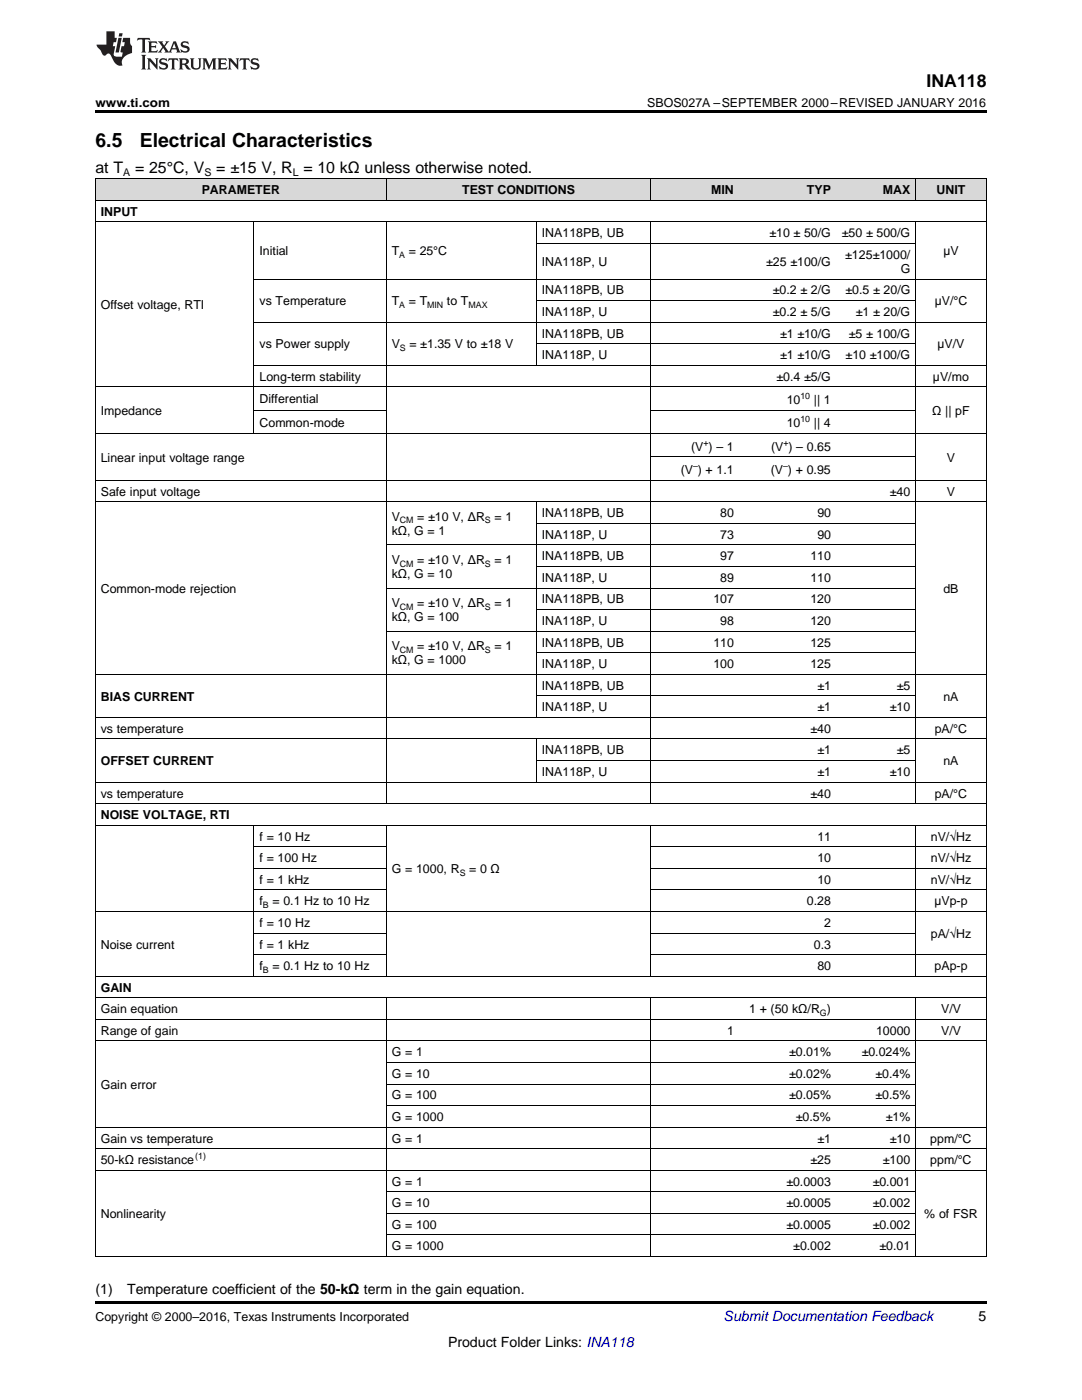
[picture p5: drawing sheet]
<svg xmlns="http://www.w3.org/2000/svg" width="216mm" height="279mm" viewBox="0 0 216 279" stroke-linecap="round" stroke-linejoin="round" font-family="sans-serif">
<defs><g id="words">
<g font-size="3.9">
<text x="19" y="29.3">6.5</text>
<text x="27.9" y="29.3">Electrical Characteristics</text>
</g>
<text font-size="3.5" x="184.9" y="17.3">INA118</text>
<g font-size="3.2">
<text x="19" y="34.4">at T</text>
<text x="27" y="34.4">= 25°C, V</text>
<text x="43.1" y="34.4">= ±15 V, R = 10 kΩ unless otherwise noted.</text>
</g>
<g font-size="2.8">
<text x="19" y="258.2">(1)</text>
<text x="25.4" y="258.2">Temperature coefficient of the 50-kΩ term in the gain equation.</text>
<text x="195.3" y="263.6">5</text>
<text x="89.4" y="268.9">Product Folder Links: INA118</text>
</g>
<text font-size="2.8" fill="#0000c8" x="144.4" y="263.6">Submit Documentation Feedback</text>
<g font-size="2.5">
<text x="19" y="21.4">www.ti.com</text>
<text x="129.2" y="21.4">SBOS027A –SEPTEMBER 2000–REVISED JANUARY 2016</text>
<text x="40.3" y="38.7">PARAMETER</text>
<text x="92.2" y="38.7">TEST CONDITIONS</text>
<text x="141.9" y="38.7">MIN</text>
<text x="161" y="38.7">TYP</text>
<text x="176.2" y="38.7">MAX</text>
<text x="186.9" y="38.7">UNIT</text>
<text x="20.1" y="43">INPUT</text>
<text x="108.1" y="47.3">INA118PB, UB</text>
<text x="153.5" y="47.3">±10 ± 50/G</text>
<text x="168" y="47.3">±50 ± 500/G</text>
<text x="51.8" y="50.9">Initial</text>
<text x="78.2" y="50.9">T</text>
<text x="81.6" y="50.9">= 25°C</text>
<text x="108.1" y="53.1">INA118P, U</text>
<text x="152.9" y="53.1">±25 ±100/G</text>
<text x="168.7" y="51.6">±125±1000/</text>
<text x="188.2" y="50.9">µV</text>
<text x="108.1" y="58.8">INA118PB, UB</text>
<text x="154.2" y="58.8">±0.2 ± 2/G</text>
<text x="168.7" y="58.8">±0.5 ± 20/G</text>
<text x="179.7" y="54.5">G</text>
<text x="20.1" y="61.7">Offset voltage, RTI</text>
<text x="51.8" y="60.9">vs Temperature</text>
<text x="78.2" y="60.9">T</text>
<text x="81.6" y="60.9">= T</text>
<text x="89.2" y="60.9">to T</text>
<text x="108.1" y="63.1">INA118P, U</text>
<text x="154.2" y="63.1">±0.2 ± 5/G</text>
<text x="170.7" y="63.1">±1 ± 20/G</text>
<text x="186.5" y="60.9">µV/°C</text>
<text x="51.8" y="69.5">vs Power supply</text>
<text x="78.2" y="69.5">V</text>
<text x="81.7" y="69.5">= ±1.35 V to ±18 V</text>
<text x="108.1" y="67.4">INA118PB, UB</text>
<text x="108.1" y="71.7">INA118P, U</text>
<text x="155.6" y="67.4">±1 ±10/G</text>
<text x="155.6" y="71.7">±1 ±10/G</text>
<text x="168.7" y="71.7">±10 ±100/G</text>
<text x="169.4" y="67.4">±5 ± 100/G</text>
<text x="187.1" y="69.5">µV/V</text>
<text x="51.8" y="76">Long-term stability</text>
<text x="154.9" y="76">±0.4 ±5/G</text>
<text x="186.2" y="76">µV/mo</text>
<text x="20.1" y="82.8">Impedance</text>
<text x="51.8" y="80.5">Differential</text>
<text x="157" y="80.6">10</text>
<text x="162.4" y="80.6">|| 1</text>
<text x="186" y="82.8">Ω || pF</text>
<text x="51.8" y="85.1">Common-mode</text>
<text x="137.9" y="90">(V ) – 1</text>
<text x="153.8" y="90">(V ) – 0.65</text>
<text x="157" y="85.3">10</text>
<text x="162.4" y="85.3">|| 4</text>
<text x="20.1" y="92.1">Linear input voltage range</text>
<text x="135.8" y="94.6">(V ) + 1.1</text>
<text x="153.8" y="94.6">(V ) + 0.95</text>
<text x="188.9" y="92.1">V</text>
<text x="20.1" y="98.9">Safe input voltage</text>
<text x="177.6" y="98.9">±40</text>
<text x="188.9" y="98.9">V</text>
<text x="78.2" y="104">V</text>
<text x="78.2" y="106.8">kΩ, G = 1</text>
<text x="83.3" y="104">= ±10 V, ΔR</text>
<text x="98.7" y="104">= 1</text>
<text x="108.1" y="103.2">INA118PB, UB</text>
<text x="108.1" y="107.5">INA118P, U</text>
<text x="143.7" y="103.2">80</text>
<text x="143.7" y="107.5">73</text>
<text x="163.1" y="103.2">90</text>
<text x="163.1" y="107.5">90</text>
<text x="78.2" y="112.6">V</text>
<text x="83.3" y="112.6">= ±10 V, ΔR</text>
<text x="98.7" y="112.6">= 1</text>
<text x="108.1" y="111.8">INA118PB, UB</text>
<text x="143.7" y="111.8">97</text>
<text x="161.7" y="111.8">110</text>
<text x="20.1" y="118.3">Common-mode rejection</text>
<text x="78.2" y="115.4">kΩ, G = 10</text>
<text x="108.1" y="116.1">INA118P, U</text>
<text x="143.7" y="116.1">89</text>
<text x="161.7" y="116.1">110</text>
<text x="188.2" y="118.3">dB</text>
<text x="78.2" y="121.2">V</text>
<text x="78.2" y="124">kΩ, G = 100</text>
<text x="83.3" y="121.2">= ±10 V, ΔR</text>
<text x="98.7" y="121.2">= 1</text>
<text x="108.1" y="120.4">INA118PB, UB</text>
<text x="108.1" y="124.7">INA118P, U</text>
<text x="142.3" y="120.4">107</text>
<text x="143.7" y="124.7">98</text>
<text x="161.7" y="120.4">120</text>
<text x="161.7" y="124.7">120</text>
<text x="78.2" y="129.8">V</text>
<text x="83.3" y="129.8">= ±10 V, ΔR</text>
<text x="98.7" y="129.8">= 1</text>
<text x="108.1" y="129">INA118PB, UB</text>
<text x="142.3" y="129">110</text>
<text x="161.7" y="129">125</text>
<text x="78.2" y="132.6">kΩ, G = 1000</text>
<text x="108.1" y="133.3">INA118P, U</text>
<text x="108.1" y="137.7">INA118PB, UB</text>
<text x="142.3" y="133.3">100</text>
<text x="161.7" y="133.3">125</text>
<text x="163.1" y="137.7">±1</text>
<text x="178.9" y="137.7">±5</text>
<text x="20.1" y="139.8">BIAS CURRENT</text>
<text x="108.1" y="142">INA118P, U</text>
<text x="163.1" y="142">±1</text>
<text x="177.6" y="142">±10</text>
<text x="188.2" y="139.8">nA</text>
<text x="20.1" y="146.3">vs temperature</text>
<text x="161.7" y="146.3">±40</text>
<text x="186.5" y="146.3">pA/°C</text>
<text x="20.1" y="152.7">OFFSET CURRENT</text>
<text x="108.1" y="150.6">INA118PB, UB</text>
<text x="108.1" y="154.9">INA118P, U</text>
<text x="163.1" y="150.6">±1</text>
<text x="163.1" y="154.9">±1</text>
<text x="177.6" y="154.9">±10</text>
<text x="178.9" y="150.6">±5</text>
<text x="188.2" y="152.7">nA</text>
<text x="20.1" y="159.2">vs temperature</text>
<text x="161.7" y="159.2">±40</text>
<text x="186.5" y="159.2">pA/°C</text>
<text x="20.1" y="163.5">NOISE VOLTAGE, RTI</text>
<text x="51.8" y="167.8">f = 10 Hz</text>
<text x="163.1" y="167.8">11</text>
<text x="185.7" y="167.8">nV/√Hz</text>
<text x="51.8" y="172.1">f = 100 Hz</text>
<text x="163.1" y="172.1">10</text>
<text x="185.7" y="172.1">nV/√Hz</text>
<text x="51.8" y="176.4">f = 1 kHz</text>
<text x="78.2" y="174.2">G = 1000, R</text>
<text x="93.6" y="174.2">= 0 Ω</text>
<text x="163.1" y="176.4">10</text>
<text x="185.7" y="176.4">nV/√Hz</text>
<text x="51.8" y="180.7">f</text>
<text x="51.8" y="185">f = 10 Hz</text>
<text x="54.4" y="180.7">= 0.1 Hz to 10 Hz</text>
<text x="161" y="180.7">0.28</text>
<text x="164.4" y="185">2</text>
<text x="186.4" y="180.7">µVp-p</text>
<text x="20.1" y="189.3">Noise current</text>
<text x="51.8" y="189.3">f = 1 kHz</text>
<text x="162.4" y="189.3">0.3</text>
<text x="185.7" y="187.1">pA/√Hz</text>
<text x="20.1" y="197.9">GAIN</text>
<text x="51.8" y="193.6">f</text>
<text x="54.4" y="193.6">= 0.1 Hz to 10 Hz</text>
<text x="163.1" y="193.6">80</text>
<text x="186.5" y="193.6">pAp-p</text>
<text x="20.1" y="202.2">Gain equation</text>
<text x="149.5" y="202.2">1 + (50 kΩ/R )</text>
<text x="187.8" y="202.2">V/V</text>
<text x="20.1" y="206.5">Range of gain</text>
<text x="145.1" y="206.5">1</text>
<text x="174.8" y="206.5">10000</text>
<text x="187.8" y="206.5">V/V</text>
<text x="78.2" y="210.8">G = 1</text>
<text x="78.2" y="215.1">G = 10</text>
<text x="157.5" y="210.8">±0.01%</text>
<text x="157.5" y="215.1">±0.02%</text>
<text x="171.9" y="210.8">±0.024%</text>
<text x="174.7" y="215.1">±0.4%</text>
<text x="20.1" y="217.3">Gain error</text>
<text x="78.2" y="219.4">G = 100</text>
<text x="157.5" y="219.4">±0.05%</text>
<text x="174.7" y="219.4">±0.5%</text>
<text x="78.2" y="223.7">G = 1000</text>
<text x="158.8" y="223.7">±0.5%</text>
<text x="176.7" y="223.7">±1%</text>
<text x="20.1" y="228">Gain vs temperature</text>
<text x="20.1" y="232.3">50-kΩ resistance</text>
<text x="78.2" y="228">G = 1</text>
<text x="161.7" y="232.3">±25</text>
<text x="163.1" y="228">±1</text>
<text x="176.2" y="232.3">±100</text>
<text x="177.6" y="228">±10</text>
<text x="185.6" y="228">ppm/°C</text>
<text x="185.6" y="232.3">ppm/°C</text>
<text x="78.2" y="236.6">G = 1</text>
<text x="156.9" y="236.6">±0.0003</text>
<text x="174.1" y="236.6">±0.001</text>
<text x="20.1" y="243.1">Nonlinearity</text>
<text x="78.2" y="240.9">G = 10</text>
<text x="78.2" y="245.3">G = 100</text>
<text x="156.9" y="240.9">±0.0005</text>
<text x="156.9" y="245.3">±0.0005</text>
<text x="174.1" y="240.9">±0.002</text>
<text x="174.1" y="245.3">±0.002</text>
<text x="184.4" y="243.1">% of FSR</text>
<text x="78.2" y="249.6">G = 1000</text>
<text x="158.3" y="249.6">±0.002</text>
<text x="175.5" y="249.6">±0.01</text>
<text x="19" y="263.6">Copyright © 2000–2016, Texas Instruments Incorporated</text>
</g>
<g font-size="2.1">
<text x="24.6" y="35.1">A</text>
<text x="40.8" y="35.1">S</text>
<text x="58.4" y="35.1">L</text>
</g>
<g font-size="1.8">
<text x="79.7" y="51.4">A</text>
<text x="79.7" y="61.4">A</text>
<text x="85.2" y="61.4">MIN</text>
<text x="93.5" y="61.4">MAX</text>
<text x="79.8" y="70">S</text>
<text x="159.7" y="79.7">10</text>
<text x="140.4" y="89">+</text>
<text x="156.3" y="89">+</text>
<text x="159.7" y="84.3">10</text>
<text x="138.3" y="93.6">–</text>
<text x="156.3" y="93.6">–</text>
<text x="79.8" y="104.5">CM</text>
<text x="96.8" y="104.5">S</text>
<text x="79.8" y="113.1">CM</text>
<text x="96.8" y="113.1">S</text>
<text x="79.8" y="121.7">CM</text>
<text x="96.8" y="121.7">S</text>
<text x="79.8" y="130.3">CM</text>
<text x="96.8" y="130.3">S</text>
<text x="91.7" y="174.7">S</text>
<text x="52.5" y="181.2">B</text>
<text x="52.5" y="194.1">B</text>
<text x="163.6" y="202.7">G</text>
<text x="38.9" y="231.4">(1)</text>
</g>
</g></defs>
<g fill="#d8d8d8">
<path d="M19 35.7h8.8v4.3h-8.8z"/>
<path d="M27.8 35.7h22.9v4.3h-22.9z"/>
<path d="M50.7 35.7h26.4v4.3h-26.4z"/>
<path d="M77.1 35.7h30v4.3h-30z"/>
<path d="M107.1 35.7h22.8v4.3h-22.8z"/>
<path d="M129.9 35.7h17.6v4.3h-17.6z"/>
<path d="M147.5 35.7h19.4v4.3h-19.4z"/>
<path d="M166.9 35.7h15.8v4.3h-15.8z"/>
<path d="M182.7 35.7h14.1v4.3h-14.1z"/>
</g>
<path d="M19 22h177.8v.5h-177.8zM19 259.7h177.8v.5h-177.8z" fill="#000"/>
<g fill="none" stroke="#000" stroke-width=".2">
<path d="M19 40h177.8M19 35.6h177.8M19.1 35.7v215.1M77.1 35.7v4.3M129.9 35.7v4.3M182.7 35.7v4.3M196.8 35.7v215.1M19 44.3h177.8M50.7 44.3v42.3M50.7 55.7h146.1M77.1 44.3v116.1M107 44.3v28.7"/>
<path d="M107.1 60h75.6M107.1 48.6h75.6M129.9 44.3v116.1M182.7 44.3v116.1M19 77.2h177.8M50.7 72.9h146.1M50.7 64.3h146.1M107.1 68.6h75.6M19 95.8h177.8M19 86.5h177.8M50.7 81.9h26.4M129.9 91.2h52.8"/>
<path d="M129.9 81.9h52.8M19 100.1h177.8M77.1 117.4h105.6M77.1 108.7h105.6M107 100.2v43M107.1 113h75.6M107.1 104.4h75.6M19 134.6h177.8M77.1 126h105.6M107.1 138.9h75.6M107.1 130.3h75.6M107.1 121.7h75.6"/>
<path d="M19 156.1h177.8M19 147.5h177.8M19 143.2h177.8M107 147.5v8.6M107.1 151.8h75.6M19 164.7h177.8M19 160.4h177.8M50.7 164.7v30.2M50.7 177.6h26.4M50.7 173.3h26.4M50.7 169h26.4M77.1 164.7v30.2"/>
<path d="M129.9 164.7v30.2M129.9 177.6h66.9M129.9 173.3h66.9M129.9 169h66.9M182.7 164.7v30.2M19 199.1h177.8M19 194.8h177.8M19 181.9h177.8M50.7 190.5h26.4M50.7 186.2h26.4M77.1 199.1v51.7M129.9 199.1v51.7"/>
<path d="M129.9 190.5h66.9M129.9 186.2h52.8M182.7 199.1v51.7M19 207.7h177.8M19 203.4h177.8M77.1 216.3h105.6M77.1 212h105.6M19 233.6h177.8M19 229.3h177.8M19 224.9h177.8M77.1 237.9h105.6M77.1 220.6h105.6"/>
<path d="M19 250.8h177.8M77.1 246.5h105.6M77.1 242.2h105.6"/>
</g>
<g fill="#231f20">
<path d="M27.5 7.6l-.1 .5 .4-.2h.6v.1v2.1l-.2 .4h1l-.3-.4v-2.1l.1-.1h.5l.5 .2-.2-.5zM29.5 8.3l.2 .3v1.5l-.2 .4h1.8l.2-.6a1.04 1.04 0 0 1-1.3 .2v-.7h.6l.3 .2v-.6l-.3 .2h-.6v-.6l.8-.1 .4 .3-.2-.5zM31.5 8.3l.9 1.1-.9 1.1h.8l-.2-.2 .5-.7 .4 .7-.2 .2h1.5l-.1-.2 .1-.4h.9l.1 .4-.2 .2h1l-.3-.3-.7-1.9h-.5l-.9 2-.8-1 .9-1h-.8l.1 .3-.3 .5-.4-.6 .2-.2zM34.7 8.6l.4 1h-.7zM36.3 8.4a.63 .63 0 0 0-.2 .7 .63 .63 0 0 0 .6 .4l.6 .2 .1 .2a.75 .75 0 0 1-.7 .4 .75 .75 0 0 1-.6-.5l.1 .7 .1-.1a1.11 1.11 0 0 0 1.5-.6 1.13 1.13 0 0 0-1.2-.8l-.1-.4a1.04 1.04 0 0 1 1.2 .2l-.2-.5-.1 .1-.5-.2zM28.2 10.9l.2 .4v2.2l-.2 .4h1l-.3-.4v-2.2l.3-.4zM29.3 11.6l.3 .4v1.5l-.3 .4h.8l-.2-.4v-1.3l1.5 1.7v-1.9l.2-.4h-.7l.2 .4v.9l-1.1-1.3zM32 11.8a.62 .62 0 0 0-.2 .7 .62 .62 0 0 0 .6 .4l.6 .1 .1 .3a.76 .76 0 0 1-.7 .3 .76 .76 0 0 1-.6-.4l.1 .7 .1-.1a1.11 1.11 0 0 0 1.5-.6 1.13 1.13 0 0 0-1.2-.8l-.1-.4a1.04 1.04 0 0 1 1.2 .2l-.2-.6-.1 .1-.5-.1zM33.7 11.6l-.2 .6a.61 .61 0 0 1 .8-.3v1.6l-.2 .4h.9l-.2-.4v-1.6a.63 .63 0 0 1 .8 .3l-.2-.6zM35.6 11.6l.3 .4v1.5l-.3 .4h1l-.2-.2v-.8l.5 .2a.76 .76 0 0 0 1.2 .7l-1-1a.58 .58 0 0 0 .6-.5 .58 .58 0 0 0-.5-.6zM36.4 11.9h.1a.45 .45 0 0 1 .5 .1 .45 .45 0 0 1 .1 .5l-.7 .2zM37.9 11.6l.2 .2a2.17 2.17 0 0 0 .3 1.9 .99 .99 0 0 0 1.6-.6v-1.1l.2-.4h-.7l.2 .2a1.92 1.92 0 0 1-.2 1.8 .6 .6 0 0 1-.9-.5v-1.1l.2-.4zM40.4 11.6l.2 .4v1.5l-.2 .4h.7l-.2-.4v-1.4l.8 1.8 .8-1.8v1.4l-.2 .4h.9l-.2-.4v-1.5l.2-.4h-.8l-.6 1.5-.6-1.5zM43.4 11.6l.2 .4v1.5l-.2 .4h1.8l.2-.6a1.04 1.04 0 0 1-1.3 .1v-.6h.5l.4 .2v-.6l-.4 .2h-.5v-.7h.8l.3 .3-.1-.6zM45.5 11.6l.2 .4v1.5l-.2 .4h.7l-.2-.4v-1.3l1.5 1.7v-1.9l.2-.4h-.7l.2 .4v.9l-1.1-1.3zM47.9 11.6l-.1 .6a.61 .61 0 0 1 .8-.3v1.6l-.3 .4h1l-.3-.4 .1-1.6a.63 .63 0 0 1 .7 .3l-.1-.6zM50.2 11.8a.62 .62 0 0 0-.2 .7 .62 .62 0 0 0 .6 .4l.6 .1 .2 .3a.76 .76 0 0 1-.8 .3 .76 .76 0 0 1-.6-.4l.1 .7 .2-.1a1.11 1.11 0 0 0 1.5-.6 1.13 1.13 0 0 0-1.3-.8l-.1-.4a1.04 1.04 0 0 1 1.2 .2l-.1-.6-.2 .1-.5-.1z"/>
<path d="M21.2 6.3v2.6h-1.9l.1 .4 .7 .9a.91 .91 0 0 0 1 .8 .56 .56 0 0 1 .5-.3 .56 .56 0 0 1 .5 .3l.4 .8a1.53 1.53 0 0 0 1.9 1.2 1.54 1.54 0 0 1 1-2.1l.9-.3v-1.4a1.52 1.52 0 0 1-.3-1.6h-1.4l-.2 .8h.5l-.2 .8h-.4l-.2 1v.2l.4 .1-.2 .8a1.93 1.93 0 0 1-1.6-.3l.3-1.8h-.5l.2-.8h.4l.2-.8h-.4v-1.3zM23.6 7.6l-.6 2.9h.7l.6-2.9zM23.8 6.6l-.1 .7h.6l.2-.7z"/>
</g>
<use href="#words"/>
</svg>
